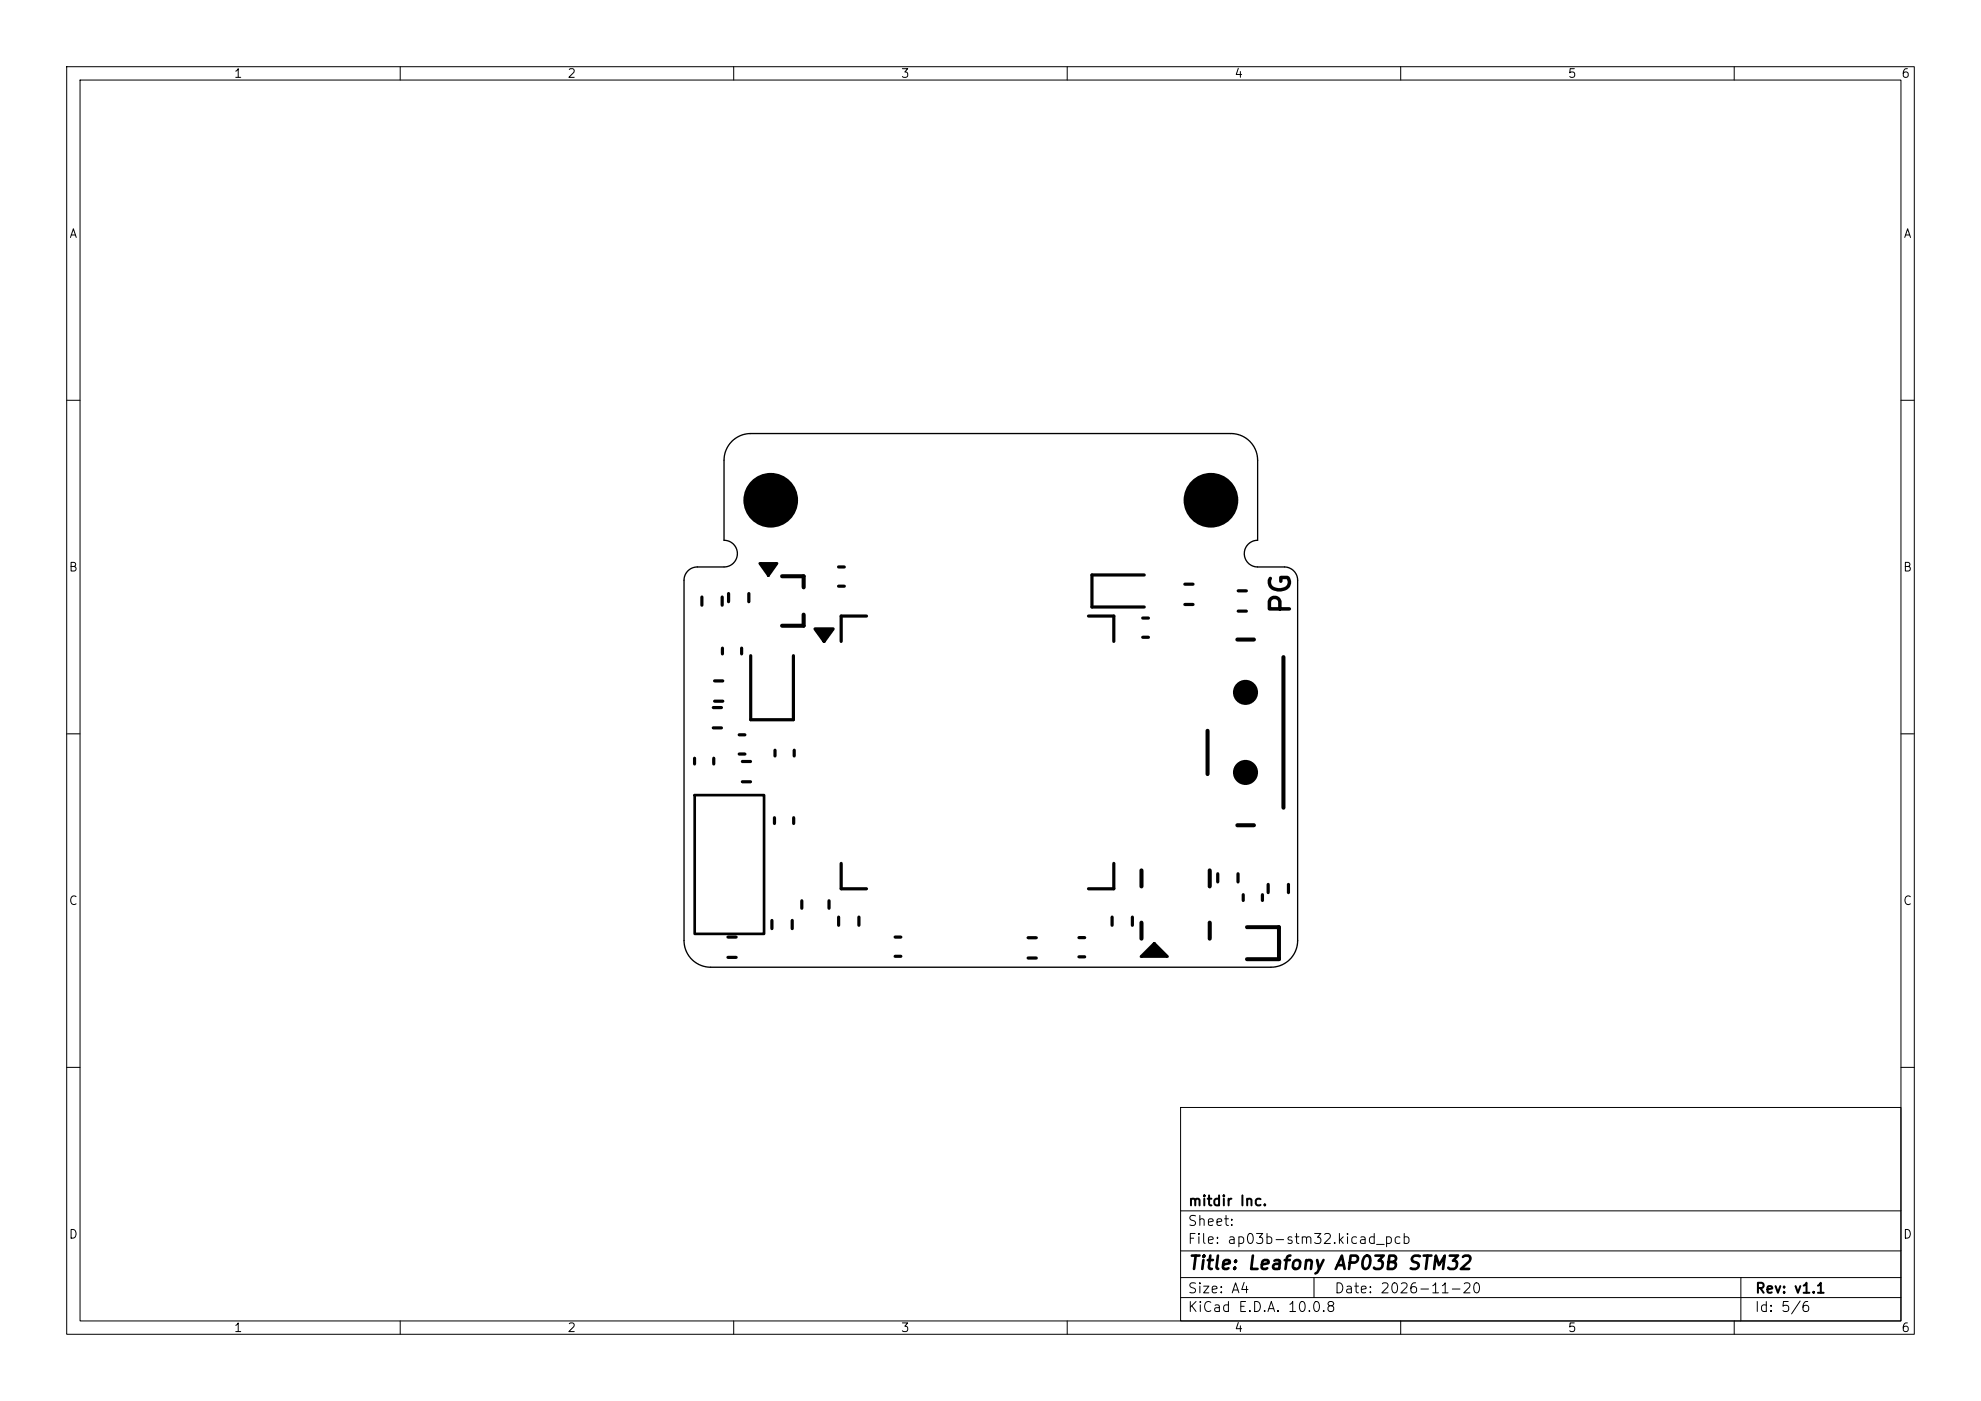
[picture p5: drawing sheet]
<svg xmlns="http://www.w3.org/2000/svg" width="297mm" height="210mm" viewBox="0 0 297 210" stroke-linecap="round" stroke-linejoin="round" font-family="sans-serif">
<defs><g id="words">
<text font-size="3" x="194.2" y="92.3" transform="rotate(-90 194.2 92.3)">PG</text>
<text font-size="2" x="178" y="190.8">Title: Leafony AP03B STM32</text>
<g font-size="1.5">
<text x="178" y="184.1">Sheet:</text>
<text x="178" y="181.1">mitdir Inc.</text>
<text x="178" y="186.8">File: ap03b-stm32.kicad_pcb</text>
<text x="178" y="197">KiCad E.D.A. 10.0.8</text>
<text x="178" y="194.2">Size: A4</text>
<text x="200" y="194.2">Date: 2026-11-20</text>
<text x="263" y="197">Id: 5/6</text>
<text x="263" y="194.2">Rev: v1.1</text>
</g>
<g font-size="1.3">
<text x="35" y="12">1</text>
<text x="85" y="12">2</text>
<text x="135" y="12">3</text>
<text x="185" y="12">4</text>
<text x="235" y="12">5</text>
<text x="285" y="12">6</text>
<text x="10.3" y="36">A</text>
<text x="285.3" y="36">A</text>
<text x="10.2" y="86">B</text>
<text x="285.2" y="86">B</text>
<text x="10.2" y="136">C</text>
<text x="285.2" y="136">C</text>
<text x="10.2" y="186">D</text>
<text x="285.2" y="186">D</text>
<text x="35" y="200">1</text>
<text x="85" y="200">2</text>
<text x="135" y="200">3</text>
<text x="185" y="200">4</text>
<text x="235" y="200">5</text>
<text x="285" y="200">6</text>
</g>
</g></defs>
<g fill="none" stroke="#000" stroke-width=".15">
<path d="M10 10h277v190h-277zM12 12h273v186h-273zM60 10v2M110 10v2M160 10v2M210 10v2M260 10v2M10 60h2M285 60h2M10 110h2M285 110h2M10 160h2"/>
<path d="M177 166h108v32h-108zM285 160h2M60 198v2M110 198v2M160 198v2M177 194.5h108M177 191.5h108M177 187.5h108M177 181.5h108M197 191.5v3M210 198v2M260 198v2"/>
<path d="M261 191.5v6.5"/>
</g>
<path d="M117.3 86.4h3.2v1.6M120.5 92.1v1.7h-3.2M185.5 95.9h2.5M192.4 98.5v22.6M181 109.5v6.5M171.1 130.5v2.4M171.1 138.3v2.4M181.4 130.5v2.4M181.4 138.3v2.4M185.5 123.7h2.5" fill="none" stroke="#000" stroke-width=".61"/>
<path d="M113.9 84.4h2.6l-1.3 1.9zM104.2 119.2h10.4v20.8h-10.4zM173.1 141.4l2 2h-4z" fill="none" stroke="#000" stroke-width=".4"/>
<g fill="#000">
<path d="M113.9 84.4h2.6l-1.3 1.9zM122.2 94.3h2.7l-1.3 1.8zM173.1 141.4l2 2h-4z"/>
<circle cx="115.6" cy="75" r="4.1"/>
<circle cx="181.6" cy="75" r="4.1"/>
<circle cx="186.7" cy="103.8" r="1.88"/>
<circle cx="186.7" cy="115.8" r="1.88"/>
</g>
<g fill="none" stroke="#000" stroke-width=".48">
<path d="M105.2 89.5v1.2M108.3 89.5v1.2M108.3 97.2v.8M109.2 89v1.2M111.2 97.2v.8M112.3 89v1.2M112.6 98.3v9.6h6.4v-9.6M122.2 94.3h2.7l-1.3 1.8zM125.7 85h.9M125.7 87.9h.9M129.9 92.3h-3.8v3.8M163.2 92.3h3.8v3.8"/>
<path d="M171.3 92.6h.9M171.3 95.5h.9M171.6 86.2h-7.9v4.8h7.9M177.6 87.6h1.3M177.6 90.6h1.3M185.6 88.6h1.3M185.6 91.6h1.3M104.1 113.7v.8M106.9 106.1h1.3M106.9 109.1h1.3M107 113.7v.8M107.1 102.1h1.3"/>
<path d="M107.1 105.1h1.3M110.8 110.1h.9M110.8 113h.9M111.3 114.1h1.2M111.3 117.2h1.2M116.2 112.5v.8M119.1 112.5v.8M115.7 138v1.2M116.1 122.6v.8M118.8 138v1.2M119 122.6v.8M120.2 135v1.1"/>
<path d="M124.3 135v1.1M125.7 137.5v1.2M126.1 129.4v3.8h3.8M128.8 137.5v1.2M166.7 137.5v1.2M167 129.4v3.8h-3.8M169.8 137.5v1.2M182.6 131v1.2M185.6 131v1.2M186.4 134.1v.9M189.3 134.1v.9M190.1 132.6v1.2"/>
<path d="M193.2 132.6v1.2M109.1 140.5h1.3M109.1 143.5h1.3M134.2 140.5h.9M134.2 143.3h.9M154.1 140.6h1.3M154.1 143.6h1.3M161.8 140.5h.8M161.8 143.4h.8"/>
</g>
<path d="M187 139h4.8v4.8h-4.8" fill="none" stroke="#000" stroke-width=".6"/>
<path d="M109.7 66.2a4 4 0 0 1 2.9-1.2h72a4 4 0 0 1 4 4v12a2 2 0 0 0-2 2 2 2 0 0 0 2 2h4a2 2 0 0 1 2 2v54a4 4 0 0 1-4 4h-84a4 4 0 0 1-4-4v-54a2 2 0 0 1 2-2h4a2 2 0 0 0 2-2 2 2 0 0 0-2-2v-12a4 4 0 0 1 1.1-2.8z" fill="none" stroke="#000" stroke-width=".2"/>
<use href="#words"/>
</svg>
